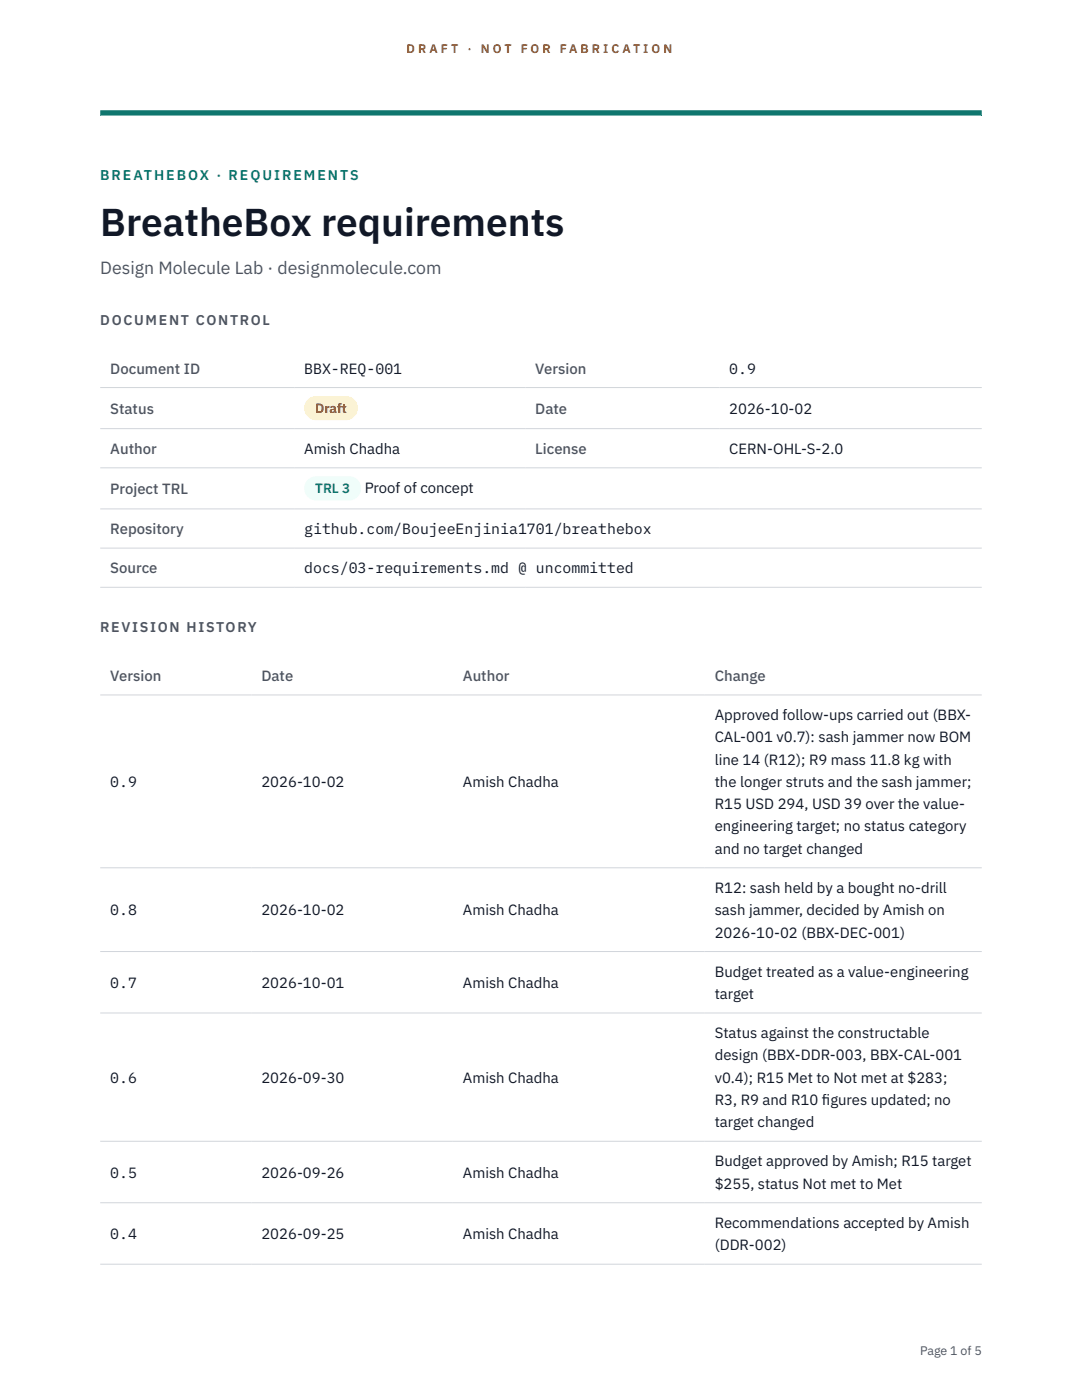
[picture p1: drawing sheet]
<svg xmlns="http://www.w3.org/2000/svg" width="216mm" height="279mm" viewBox="0 0 216 279" stroke-linecap="round" stroke-linejoin="round" font-family="sans-serif">
<defs><g id="words">
<text font-size="7.8" fill="#111827" x="20" y="47.1">BreatheBox requirements</text>
<text font-size="3.5" fill="#4b5563" x="20" y="54.6">Design Molecule Lab · designmolecule.com</text>
<g font-size="3" fill="#4b5563">
<text x="22" y="74.5">Document ID</text>
<text x="106.8" y="74.5">Version</text>
<text x="22" y="82.6">Status</text>
<text x="106.8" y="82.6">Date</text>
<text x="22" y="90.6">Author</text>
<text x="106.8" y="90.6">License</text>
<text x="22" y="98.6">Project TRL</text>
<text x="22" y="106.6">Repository</text>
<text x="22" y="114.4">Source</text>
<text x="22" y="135.9">Version</text>
<text x="52.2" y="135.9">Date</text>
<text x="92.4" y="135.9">Author</text>
<text x="142.6" y="135.9">Change</text>
</g>
<g font-size="3" fill="#111827">
<text x="60.7" y="74.5">BBX-REQ-001</text>
<text x="145.5" y="74.5">0.9</text>
<text x="145.5" y="82.6">2026-10-02</text>
<text x="60.7" y="90.6">Amish Chadha</text>
<text x="145.5" y="90.6">CERN-OHL-S-2.0</text>
<text x="72.8" y="98.5">Proof of concept</text>
<text x="60.7" y="106.6">github.com/BoujeeEnjinia1701/breathebox</text>
<text x="60.7" y="114.4">docs/03-requirements.md @ uncommitted</text>
<text x="142.6" y="143.7">Approved follow-ups carried out (BBX-</text>
<text x="142.6" y="148.2">CAL-001 v0.7): sash jammer now BOM</text>
<text x="142.6" y="152.6">line 14 (R12); R9 mass 11.8 kg with</text>
<text x="22" y="157.1">0.9</text>
<text x="52.2" y="157.1">2026-10-02</text>
<text x="92.4" y="157.1">Amish Chadha</text>
<text x="142.6" y="157.1">the longer struts and the sash jammer;</text>
<text x="142.6" y="161.5">R15 USD 294, USD 39 over the value-</text>
<text x="142.6" y="165.9">engineering target; no status category</text>
<text x="142.6" y="170.4">and no target changed</text>
<text x="142.6" y="178.2">R12: sash held by a bought no-drill</text>
<text x="22" y="182.7">0.8</text>
<text x="52.2" y="182.7">2026-10-02</text>
<text x="92.4" y="182.7">Amish Chadha</text>
<text x="142.6" y="182.7">sash jammer, decided by Amish on</text>
<text x="142.6" y="187.1">2026-10-02 (BBX-DEC-001)</text>
<text x="22" y="197.1">0.7</text>
<text x="52.2" y="197.1">2026-10-01</text>
<text x="92.4" y="197.1">Amish Chadha</text>
<text x="142.6" y="194.9">Budget treated as a value-engineering</text>
<text x="142.6" y="199.4">target</text>
<text x="142.6" y="207.2">Status against the constructable</text>
<text x="142.6" y="211.6">design (BBX-DDR-003, BBX-CAL-001</text>
<text x="22" y="216.1">0.6</text>
<text x="52.2" y="216.1">2026-09-30</text>
<text x="92.4" y="216.1">Amish Chadha</text>
<text x="142.6" y="216.1">v0.4); R15 Met to Not met at $283;</text>
<text x="142.6" y="220.5">R3, R9 and R10 f</text>
<text x="164" y="220.5">igures updated; no</text>
<text x="142.6" y="225">target changed</text>
<text x="142.6" y="232.8">Budget approved by Amish; R15 target</text>
<text x="22" y="235">0.5</text>
<text x="52.2" y="235">2026-09-26</text>
<text x="92.4" y="235">Amish Chadha</text>
<text x="142.6" y="237.2">$255, status Not met to Met</text>
<text x="142.6" y="245.1">Recommendations accepted by Amish</text>
<text x="22" y="247.3">0.4</text>
<text x="52.2" y="247.3">2026-09-25</text>
<text x="92.4" y="247.3">Amish Chadha</text>
<text x="142.6" y="249.5">(DDR-002)</text>
</g>
<text font-size="2.8" fill="#0f766e" x="20" y="36">BREATHEBOX · REQUIREMENTS</text>
<g font-size="2.8" fill="#4b5563">
<text x="20" y="64.8">DOCUMENT CONTROL</text>
<text x="20" y="126.2">REVISION HISTORY</text>
</g>
<text font-size="2.7" fill="#92400e" x="62.9" y="82.5">Draft</text>
<text font-size="2.7" fill="#0f766e" x="62.9" y="98.5">TRL 3</text>
<g font-size="2.5" fill="#b45309">
<text x="81.1" y="10.5">D R A F T</text>
<text x="93.3" y="10.5">·</text>
<text x="95.9" y="10.5">N O T</text>
<text x="103.9" y="10.5">F O R</text>
<text x="111.7" y="10.5">F A B R I C A T I O N</text>
</g>
<text font-size="2.5" fill="#4b5563" x="183.6" y="270.3">Page 1 of 5</text>
</g></defs>
<path d="M20 23.1h175.9zM20 22h175.9v1.1h-175.9z" fill-rule="evenodd" fill="#0f766e"/>
<g fill="none" stroke="#d1d5db" stroke-width=".2">
<path d="M20 77.3h175.9M20 85.5h175.9M20 93.4h175.9M20 101.6h175.9M20 109.4h175.9M20 117.2h175.9M20 138.7h175.9M20 173.2h175.9M20 189.9h175.9M20 202.2h175.9M20 227.8h175.9M20 240h175.9"/>
<path d="M20 252.3h175.9"/>
</g>
<path d="M60.7 79h10.7v4.9h-10.7z" fill="#fef3c7"/>
<path d="M60.7 95.1h11.4v4.8h-11.4z" fill="#f0fdfa"/>
<use href="#words"/>
</svg>
